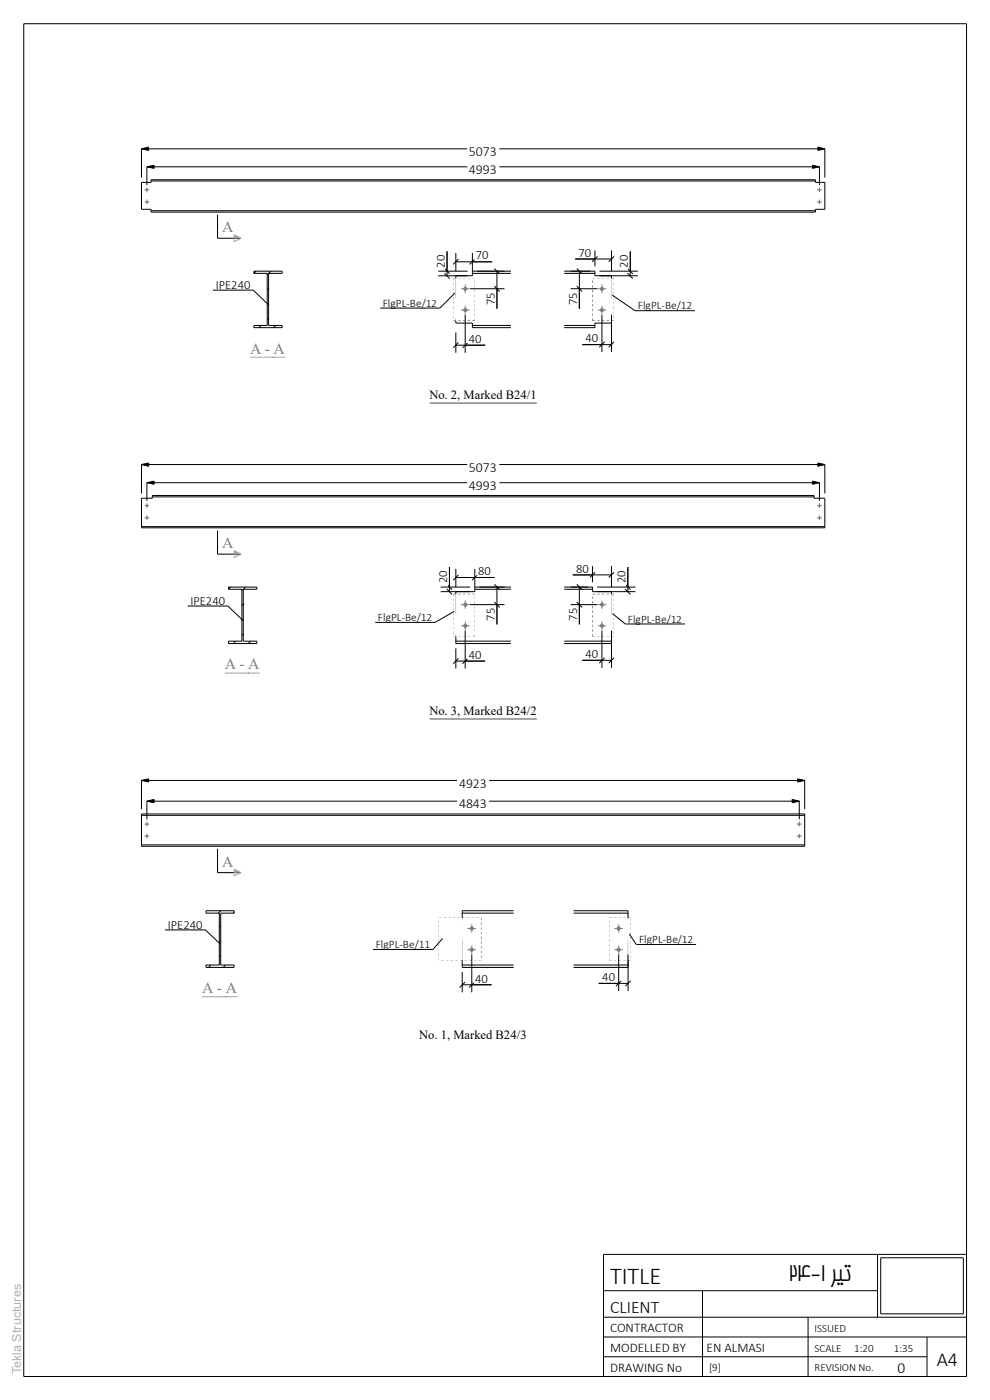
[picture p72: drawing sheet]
<svg xmlns="http://www.w3.org/2000/svg" width="210mm" height="297mm" viewBox="0 0 210 297" stroke-linecap="round" stroke-linejoin="round" font-family="sans-serif">
<defs><g id="words">
<g font-size="5.1">
<text x="129.4" y="272.4">TITLE</text>
<text x="167.3" y="271.7">24-1 ریت</text>
</g>
<text font-size="4.2" x="198.7" y="289.8">A4</text>
<text font-size="3.7" x="129.4" y="278.5">CLIENT</text>
<g font-size="3.3" fill="#7f7f7f">
<text x="47.1" y="49.3">A</text>
<text x="53" y="75.1">A - A</text>
<text x="47.1" y="116.3">A</text>
<text x="47.7" y="142">A - A</text>
<text x="47.1" y="183.9">A</text>
<text x="42.9" y="210.7">A - A</text>
</g>
<text font-size="3.3" x="190.4" y="291.3">0</text>
<g font-size="2.9">
<text x="99.5" y="33.1">5073</text>
<text x="99.5" y="36.9">4993</text>
<text x="99.5" y="100.1">5073</text>
<text x="99.5" y="103.9">4993</text>
<text x="97.4" y="167.1">4923</text>
<text x="97.4" y="171.4">4843</text>
</g>
<g font-size="2.8">
<text x="129.4" y="286.8">MODELLED BY</text>
<text x="129.4" y="282.6">CONTRACTOR</text>
<text x="149.9" y="286.8">EN ALMASI</text>
<text x="129.4" y="291">DRAWING No</text>
</g>
<g font-size="2.7">
<text x="94.4" y="56.8" transform="rotate(-90 94.4 56.8)">20</text>
<text x="100.9" y="55">70</text>
<text x="122.7" y="54.5">70</text>
<text x="133.2" y="56.8" transform="rotate(-90 133.2 56.8)">20</text>
<text x="45.8" y="61.3">IPE240</text>
<text x="104.9" y="64.7" transform="rotate(-90 104.9 64.7)">75</text>
<text x="122.4" y="64.7" transform="rotate(-90 122.4 64.7)">75</text>
<text x="99.4" y="72.7">40</text>
<text x="124.2" y="72.6">40</text>
<text x="91.1" y="84.7">No. 2, Marked B24/1</text>
<text x="94.9" y="123.7" transform="rotate(-90 94.9 123.7)">20</text>
<text x="101.4" y="122">80</text>
<text x="122.2" y="121.5">80</text>
<text x="132.7" y="123.7" transform="rotate(-90 132.7 123.7)">20</text>
<text x="40.4" y="128.3">IPE240</text>
<text x="104.9" y="131.7" transform="rotate(-90 104.9 131.7)">75</text>
<text x="122.4" y="131.7" transform="rotate(-90 122.4 131.7)">75</text>
<text x="99.4" y="139.7">40</text>
<text x="124.2" y="139.6">40</text>
<text x="91.1" y="151.8">No. 3, Marked B24/2</text>
<text x="35.6" y="197">IPE240</text>
<text x="100.8" y="208.4">40</text>
<text x="127.8" y="208.1">40</text>
<text x="88.9" y="220.4">No. 1, Marked B24/3</text>
</g>
<text font-size="2.7" fill="#b2b2b2" x="4.5" y="291.5" transform="rotate(-90 4.5 291.5)">Tekla Structures</text>
<g font-size="2.4">
<text x="81.2" y="65.1">FlgPL-Be/12</text>
<text x="135.3" y="65.6">FlgPL-Be/12</text>
<text x="80.2" y="131.8">FlgPL-Be/12</text>
<text x="133.2" y="132.1">FlgPL-Be/12</text>
<text x="79.7" y="201.1">FlgPL-Be/11</text>
<text x="135.6" y="200.1">FlgPL-Be/12</text>
</g>
<g font-size="2.3">
<text x="172.8" y="286.7">SCALE</text>
<text x="172.8" y="282.5">ISSUED</text>
<text x="181.2" y="286.7">1:20</text>
<text x="189.6" y="286.7">1:35</text>
<text x="150.4" y="290.9">[9]</text>
<text x="172.8" y="290.9">REVISION No.</text>
</g>
</g></defs>
<g fill="none" stroke="#000" stroke-width=".21">
<path d="M54.3 57.5l-.5 .5M57.5 57.5l-.8 .8M100.2 58h8.2M108.4 57.5h-8.2v1h-3.5v.5M55.4 69l-.5 .5M57 67.4l-.3 .3M57 64.3l-.3 .3M57 61.2l-.3 .3M57 61.1v.1M58.5 69l-.5 .5M96.7 68v.5h3.5v1h8.2M100.2 69h8.2"/>
<path d="M48.9 124.5l-.4 .5M50 136l-.5 .5M51.6 128.1h.1M51.6 134.4l-.3 .3M51.6 131.3l-.3 .3M51.6 128.1l-.3 .3M52.1 124.5l-.8 .8M53.2 136l-.5 .5M46.8 199.5l-.3 .3M46.8 196.3l-.3 .4M46.8 193.2l-.5 .5M49.7 193.5l-.2 .2"/>
<path d="M44.7 204.7l-.5 .5M46.8 202.6l-.3 .3M47.9 204.7l-.5 .5"/>
</g>
<g fill="#000">
<path d="M96.2 59v.5zM96.2 60v.5zM96.2 61v.5zM96.2 62v.5zM96.2 63v.5zM96.2 64v.5zM96.2 65v.5zM96.2 66v.5zM96.2 67v.5z"/>
<path d="M96.7 59v4.2zM96.7 67.5v.5z"/>
<path d="M100.2 59l.5 .1zM99.2 59l.5 .1zM98.2 59l.5 .1zM97.2 59l.5 .1zM96.2 59l.5 .1z"/>
<path d="M96.2 68l.5 .1zM97.2 68l.5 .1zM98.2 68l.5 .1zM99.2 68l.5 .1zM100.2 68l.5 .1z"/>
<path d="M100.7 67.5v.5zM100.7 66.5v.5zM100.7 65.5v.5zM100.7 64.5v.5zM100.7 63.5v.5zM100.7 62.5v.5zM100.7 61.5v.5zM100.7 60.5v.5zM100.7 59.5v.5z"/>
</g>
<circle cx="98.7" cy="61.3" r=".44" fill="#7f7f7f"/>
<path d="M97.8 61.3h1.8M98.7 60.4v1.8" fill="none" stroke="#7f7f7f" stroke-width=".21"/>
<circle cx="98.7" cy="65.8" r=".44" fill="#7f7f7f"/>
<path d="M97.8 65.8h1.8M98.7 64.9v1.8" fill="none" stroke="#7f7f7f" stroke-width=".21"/>
<path d="M48.5 124.5h6v.5h-2.9v11h2.9v.5h-6v-.5h2.8v-11h-2.8z" fill="none" stroke="#000" stroke-width=".21"/>
<circle cx="127.7" cy="61.3" r=".44" fill="#7f7f7f"/>
<path d="M126.8 61.3h1.8M127.7 60.4v1.8" fill="none" stroke="#7f7f7f" stroke-width=".21"/>
<circle cx="127.7" cy="65.8" r=".44" fill="#7f7f7f"/>
<path d="M126.8 65.8h1.8M127.7 64.9v1.8" fill="none" stroke="#7f7f7f" stroke-width=".21"/>
<path d="M119.7 58h6.5M119.7 57.5h6.5v1h3.5v.5M119.7 69h6.5M129.7 68v.5h-3.5v1h-6.5" fill="none" stroke="#000" stroke-width=".21"/>
<g fill="#000">
<path d="M125.7 59l.5 .1zM126.7 59l.5 .1zM127.7 59l.5 .1zM128.7 59l.5 .1zM129.7 59l.5 .1z"/>
<path d="M129.7 59v4.2zM129.7 67.5v.5z"/>
<path d="M130.2 59v.5zM130.2 60v.5zM130.2 61v.5zM130.2 62v.5zM130.2 63v.5zM130.2 64v.5zM130.2 65v.5zM130.2 66v.5zM130.2 67v.5z"/>
<path d="M125.6 67.5l.1 .5zM125.6 66.5l.1 .5zM125.6 65.5l.1 .5zM125.6 64.5l.1 .5zM125.6 63.5l.1 .5zM125.6 62.5l.1 .5zM125.6 61.5l.1 .5zM125.6 60.5l.1 .5zM125.6 59.5l.1 .5z"/>
<path d="M129.7 68l.5 .1zM128.7 68l.5 .1zM127.7 68l.5 .1zM126.7 68l.5 .1zM125.7 68l.5 .1z"/>
</g>
<circle cx="173.8" cy="107.3" r=".25" fill="#7f7f7f"/>
<path d="M173.3 107.3h1M173.8 106.8v1" fill="none" stroke="#7f7f7f" stroke-width=".21"/>
<circle cx="173.8" cy="109.8" r=".25" fill="#7f7f7f"/>
<path d="M173.3 109.9h1M173.8 109.3v1.1" fill="none" stroke="#7f7f7f" stroke-width=".21"/>
<circle cx="31.2" cy="107.3" r=".26" fill="#7f7f7f"/>
<path d="M30.6 107.3h1.1M31.2 106.8v1" fill="none" stroke="#7f7f7f" stroke-width=".21"/>
<circle cx="31.2" cy="109.8" r=".26" fill="#7f7f7f"/>
<path d="M30.6 109.9h1.1M31.2 109.3v1.1" fill="none" stroke="#7f7f7f" stroke-width=".21"/>
<path d="M30 105.7h2.3v-.6h140.4v.6h2.3v6.3h-145zM30 111.7h145M32.3 105.4h140.4" fill="none" stroke="#000" stroke-width=".21"/>
<circle cx="173.8" cy="40.3" r=".26" fill="#7f7f7f"/>
<path d="M173.8 39.7v1.1M173.3 40.3h1" fill="none" stroke="#7f7f7f" stroke-width=".21"/>
<circle cx="173.8" cy="42.8" r=".25" fill="#7f7f7f"/>
<path d="M173.3 42.8h1M173.8 42.3v1" fill="none" stroke="#7f7f7f" stroke-width=".21"/>
<path d="M30 38.7h2v-.6h141v.6h2v5.7h-2v.6h-141v-.6h-2zM32 38.4h141M32 44.7h141" fill="none" stroke="#000" stroke-width=".21"/>
<circle cx="31.2" cy="40.3" r=".26" fill="#7f7f7f"/>
<path d="M31.2 39.7v1.1M30.6 40.3h1.1" fill="none" stroke="#7f7f7f" stroke-width=".21"/>
<circle cx="31.2" cy="42.8" r=".26" fill="#7f7f7f"/>
<path d="M30.6 42.8h1.1M31.2 42.3v1" fill="none" stroke="#7f7f7f" stroke-width=".21"/>
<circle cx="127.7" cy="128.3" r=".44" fill="#7f7f7f"/>
<path d="M126.8 128.3h1.8M127.7 127.4v1.8" fill="none" stroke="#7f7f7f" stroke-width=".21"/>
<circle cx="127.7" cy="132.8" r=".44" fill="#7f7f7f"/>
<path d="M126.8 132.8h1.8M127.7 131.9v1.8" fill="none" stroke="#7f7f7f" stroke-width=".21"/>
<path d="M53.8 57.5h6.1v.5h-2.9v11h2.9v.5h-6.1v-.5h2.9v-11h-2.9zM96.7 136h11.7M96.7 135v1.5h11.7M100.7 125h7.7M108.4 124.5h-7.7v1h-4v.5M119.7 124.5h6v1h4v.5M119.7 125h6M119.7 136h10M129.7 135v1.5h-10" fill="none" stroke="#000" stroke-width=".21"/>
<g fill="#000">
<path d="M96.7 126v4.3zM96.7 134.5v.5z"/>
<path d="M125.6 134.5l.1 .5zM125.6 133.5l.1 .5zM125.6 132.5l.1 .5zM125.6 131.5l.1 .5zM125.6 130.5l.1 .5zM125.6 129.5l.1 .5zM125.6 128.5l.1 .5zM125.6 127.5l.1 .5zM125.6 126.5l.1 .5z"/>
<path d="M125.7 126l.5 .1zM126.7 126l.5 .1zM127.7 126l.5 .1zM128.7 126l.5 .1zM129.7 126l.5 .1z"/>
<path d="M129.7 126v4.3zM129.7 134.5v.5z"/>
<path d="M129.7 135h.5zM128.7 135h.5zM127.7 135h.5zM126.7 135h.5zM125.7 135h.5z"/>
<path d="M130.2 126v.5zM130.2 127v.5zM130.2 128v.5zM130.2 129v.5zM130.2 130v.5zM130.2 131v.5zM130.2 132v.5zM130.2 133v.5zM130.2 134v.5z"/>
</g>
<circle cx="98.7" cy="128.3" r=".44" fill="#7f7f7f"/>
<path d="M97.8 128.3h1.8M98.7 127.4v1.8" fill="none" stroke="#7f7f7f" stroke-width=".21"/>
<circle cx="98.7" cy="132.8" r=".44" fill="#7f7f7f"/>
<path d="M97.8 132.8h1.8M98.7 131.9v1.8" fill="none" stroke="#7f7f7f" stroke-width=".21"/>
<g fill="#000">
<path d="M96.2 135h.5zM97.2 135h.5zM98.2 135h.5zM99.2 135h.5zM100.2 135h.5z"/>
<path d="M96.2 126v.5zM96.2 127v.5zM96.2 128v.5zM96.2 129v.5zM96.2 130v.5zM96.2 131v.5zM96.2 132v.5zM96.2 133v.5zM96.2 134v.5z"/>
<path d="M100.7 134.5v.5zM100.7 133.5v.5zM100.7 132.5v.5zM100.7 131.5v.5zM100.7 130.5v.5zM100.7 129.5v.5zM100.7 128.5v.5zM100.7 127.5v.5zM100.7 126.5v.5z"/>
<path d="M100.2 126l.5 .1zM99.2 126l.5 .1zM98.2 126l.5 .1zM97.2 126l.5 .1zM96.2 126l.5 .1z"/>
</g>
<path d="M43.7 193.2h6v.5h-2.9v11h2.9v.5h-6v-.5h2.8v-11h-2.8z" fill="none" stroke="#000" stroke-width=".21"/>
<circle cx="169.5" cy="174.8" r=".25" fill="#7f7f7f"/>
<path d="M169 174.8h1.1M169.5 174.3v1" fill="none" stroke="#7f7f7f" stroke-width=".21"/>
<circle cx="169.5" cy="177.4" r=".25" fill="#7f7f7f"/>
<path d="M169 177.4h1.1M169.5 176.9v1" fill="none" stroke="#7f7f7f" stroke-width=".21"/>
<circle cx="31.2" cy="174.8" r=".26" fill="#7f7f7f"/>
<path d="M30.6 174.8h1.1M31.2 174.3v1" fill="none" stroke="#7f7f7f" stroke-width=".21"/>
<circle cx="31.2" cy="177.4" r=".26" fill="#7f7f7f"/>
<path d="M30.6 177.4h1.1M31.2 176.9v1" fill="none" stroke="#7f7f7f" stroke-width=".21"/>
<path d="M30 172.7h140.7v6.8h-140.7zM30 179.2h140.7M30 173h140.7M121.7 193.2h11.5v1.5M121.7 193.7h11.5M121.7 204.7h11.5M133.2 203.7v1.5h-11.5" fill="none" stroke="#000" stroke-width=".21"/>
<path d="M133.2 199.5v4.2zM133.2 193.7v1.5z" fill="#000"/>
<circle cx="131.2" cy="197" r=".46" fill="#7f7f7f"/>
<path d="M130.3 197h1.8M131.2 196.1v1.8" fill="none" stroke="#7f7f7f" stroke-width=".21"/>
<circle cx="131.2" cy="201.5" r=".45" fill="#7f7f7f"/>
<path d="M130.3 201.5h1.8M131.2 200.6v1.7" fill="none" stroke="#7f7f7f" stroke-width=".21"/>
<g fill="#000">
<path d="M129.2 194.7h.5zM130.2 194.7h.5zM131.2 194.7h.5zM132.2 194.7h.5zM133.2 194.7h.5z"/>
<path d="M133.7 194.7v.5zM133.7 195.7v.5zM133.7 196.7v.5zM133.7 197.7v.5zM133.7 198.7v.5zM133.7 199.7v.5zM133.7 200.7v.5zM133.7 201.7v.5zM133.7 202.7v.5z"/>
<path d="M129.2 203.2v.5zM129.2 202.2v.5zM129.2 201.2v.5zM129.2 200.2v.5zM129.2 199.2v.5zM129.2 198.2v.5zM129.2 197.2v.5zM129.2 196.2v.5zM129.2 195.2v.5z"/>
<path d="M133.2 203.7h.5zM132.2 203.7h.5zM131.2 203.7h.5zM130.2 203.7h.5zM129.2 203.7h.5z"/>
</g>
<circle cx="100.1" cy="197" r=".46" fill="#7f7f7f"/>
<path d="M99.1 197h1.9M100.1 196.1v1.8" fill="none" stroke="#7f7f7f" stroke-width=".21"/>
<circle cx="100.1" cy="201.5" r=".45" fill="#7f7f7f"/>
<path d="M99.1 201.5h1.9M100.1 200.6v1.7" fill="none" stroke="#7f7f7f" stroke-width=".21"/>
<g fill="none" stroke="#000" stroke-width=".21">
<path d="M46.1 45.5v5h5M53.7 61.5l3.2 3.1M96.5 62.2l-3.2 3.2M129.9 62.6l4.8 3.3M46.1 112.6v5h5M48.3 128.6l3.3 3.1M96.4 129.7l-4.1 2.3M129.9 130.2l2.7 2.2M43.6 197.3l3.2 3M46.1 180.1v5h5M93.9 199.1l-2.1 2.3M98 193.7h11"/>
<path d="M109 193.2h-11v1.5M133.5 198.1l1.5 2.3M98 203.7v1.5h11M98 204.7h11"/>
</g>
<g fill="#000">
<path d="M93 194.7h.6zM94.1 194.7h.5zM95.1 194.7h.4zM96.1 194.7h.5zM97.1 194.7h.5zM98 194.7h.6zM99.1 194.7h.5zM100.1 194.7h.4zM101 194.7h.6z"/>
<path d="M102 194.7l.1 .5zM102 195.7l.1 .5zM102 196.7l.1 .5zM102 197.7l.1 .5zM102 198.7l.1 .5zM102 199.7l.1 .5zM102 200.7l.1 .5zM102 201.7l.1 .5zM102 202.7l.1 .5z"/>
<path d="M93 203.2l.1 .5zM93 202.2l.1 .5zM93 201.2l.1 .5zM93 200.2l.1 .5zM93 199.2l.1 .5zM93 198.2l.1 .5zM93 197.2l.1 .5zM93 196.2l.1 .5zM93 195.2l.1 .5z"/>
<path d="M98 199.5l.1 4.2zM98 194.7l.1 .5z"/>
<path d="M101.6 203.7h.5zM100.5 203.7h.5zM99.6 203.7h.5zM98.6 203.7h.5zM97.6 203.7h.4zM96.6 203.7h.5zM95.5 203.7h.6zM94.6 203.7h.5zM93.6 203.7h.5z"/>
</g>
<path d="M91.1 82.8h22.8v2h-22.8z" fill="#fff"/>
<path d="M91.1 85.5h22.8" fill="none" stroke="#4c4c4c" stroke-width=".21"/>
<path d="M81.2 62.9h11.5v1.9h-11.5z" fill="#fff"/>
<path d="M93 58.5h6.2M93 57.5h6.2M94.3 58l1.1 1.1M94.3 57l1.1 1.1M94.8 57.5v1M96.7 55.5h7.7M96.7 53.7v3.8M97.2 54.9l-1.1 1.2M100.2 53.7v3.8M100.8 54.9l-1.2 1.2M80.6 65.4h12.7" fill="none" stroke="#000" stroke-width=".21"/>
<path d="M100.5 53.7h3.6" fill="none" stroke="#fff" stroke-width="2.8" stroke-linecap="butt"/>
<path d="M91.6 53.7h2.8v3.5h-2.8z" fill="#fff"/>
<path d="M94.8 53.3v4.2M101.2 57.5h5.8M104.9 57l1.1 1.1M105.4 57.5v3.8M99.7 61.3h7.3M104.9 60.7l1.1 1.1" fill="none" stroke="#000" stroke-width=".21"/>
<path d="M102.2 61.6h2.8v3.5h-2.8z" fill="#fff"/>
<path d="M96.7 73.2h6.2M96.7 70.5v4.3M97.2 72.6l-1.1 1.2M98.7 66.8v8M99.3 72.6l-1.2 1.2M105.4 61.3v4.2" fill="none" stroke="#000" stroke-width=".21"/>
<path d="M99.1 71.4h3.4" fill="none" stroke="#fff" stroke-width="2.8" stroke-linecap="butt"/>
<g fill="#fff">
<path d="M47.7 139.5h2.4v2.5h-2.4z"/>
<path d="M50.8 139.5h1.1v2.5h-1.1z"/>
<path d="M52.7 139.5h2.4v2.5h-2.4z"/>
</g>
<path d="M47.7 142.8h7.4" fill="none" stroke="#a8a1a8" stroke-width=".21"/>
<path d="M40.4 125.9h7.4v2.1h-7.4z" fill="#fff"/>
<path d="M39.8 128.6h8.5" fill="none" stroke="#000" stroke-width=".21"/>
<path d="M91.1 149.8h22.8v2h-22.8z" fill="#fff"/>
<path d="M91.1 152.5h22.8" fill="none" stroke="#4c4c4c" stroke-width=".21"/>
<path d="M127.2 58.5h8.1M127.2 57.5h8.1M133.1 58l1.1 1.1M133.1 57l1.1 1.1M133.7 57.5v1" fill="none" stroke="#000" stroke-width=".21"/>
<path d="M130.4 53.7h2.8v3.5h-2.8z" fill="#fff"/>
<path d="M133.7 53.3v4.2" fill="none" stroke="#000" stroke-width=".21"/>
<path d="M135.3 63.5h11.5v1.8h-11.5z" fill="#fff"/>
<path d="M121.1 57.5h4.1M122.3 57l1.2 1.1M122.9 57.5v3.8M121.1 61.3h5.6M122.3 60.7l1.2 1.1M134.7 65.9h12.7" fill="none" stroke="#000" stroke-width=".21"/>
<path d="M119.6 61.6h2.9v3.5h-2.9z" fill="#fff"/>
<path d="M30 98.5l1.5-.3v.7zM173.5 98.2l1.5 .3-1.5 .4zM31.2 102.4l1.5-.3v.6zM172.3 102.1l1.5 .3-1.5 .3z" fill="#000"/>
<g fill="none" stroke="#000" stroke-width=".21">
<path d="M122 54.9h7.7M126.2 53.1v3.4M126.7 54.4l-1.1 1.1M129.7 53.1v4.4M130.3 54.4l-1.2 1.1M122.9 61.3v4.2M123.5 73.1h6.2M127.7 66.8v7.9M128.3 72.5l-1.2 1.2M129.7 66.8v7.9M130.3 72.5l-1.2 1.2M30 98.5h145"/>
<path d="M30 98.5v6.2M30 98.5l1.5-.3v.7zM173.5 98.2l1.5 .3-1.5 .4zM175 98.5v6.2M31.2 102.4h142.6M31.2 102.4v3.9M31.2 102.4l1.5-.3v.6zM172.3 102.1l1.5 .3-1.5 .3zM173.8 102.4v3.9"/>
</g>
<path d="M122.3 53.1h3.6M123.8 71.2h3.5" fill="none" stroke="#fff" stroke-width="2.8" stroke-linecap="butt"/>
<path d="M99.1 98.6h6.8M99.1 102.4h6.8" fill="none" stroke="#fff" stroke-width="3.1" stroke-linecap="butt"/>
<path d="M47.2 113.8h2.4v2.5h-2.4z" fill="#fff"/>
<path d="M49.7 116.8l1.4 .8-1.4 .7z" fill="none" stroke="#a8a1a8" stroke-width=".21"/>
<path d="M49.7 116.8l1.4 .8h-1.4z" fill="#a8a1a8"/>
<path d="M47.2 46.8h2.4v2.5h-2.4z" fill="#fff"/>
<path d="M49.7 49.8l1.4 .7-1.4 .8z" fill="none" stroke="#a8a1a8" stroke-width=".21"/>
<path d="M49.7 49.8l1.4 .7h-1.4z" fill="#a8a1a8"/>
<g fill="none" stroke="#000" stroke-width=".21">
<path d="M30 31.6h145M30 31.6v6.1M30 31.6l1.5-.4v.7zM31.2 35.4h142.6M31.2 35.4v3.9M31.2 35.4l1.5-.4v.7zM172.3 35l1.5 .4-1.5 .3zM173.5 31.2l1.5 .4-1.5 .3zM173.8 35.4v3.9M175 31.6v6.1M126.7 125.5h8.1M126.7 124.5h8.1"/>
<path d="M127.7 133.8v7.9M128.3 139.5l-1.2 1.2M129.7 133.8v7.9M130.3 139.5l-1.2 1.2M132.6 125l1.1 1.1M132.6 123.9l1.1 1.2M133.2 124.5v1M123.5 140.1h6.2"/>
</g>
<path d="M30 31.6l1.5-.4v.7zM31.2 35.4l1.5-.4v.7zM172.3 35l1.5 .4-1.5 .3zM173.5 31.2l1.5 .4-1.5 .3z" fill="#000"/>
<path d="M99.1 35.4h6.8" fill="none" stroke="#fff" stroke-width="3" stroke-linecap="butt"/>
<path d="M99.1 31.6h6.8" fill="none" stroke="#fff" stroke-width="3.1" stroke-linecap="butt"/>
<path d="M123.8 138.3h3.5" fill="none" stroke="#fff" stroke-width="2.8" stroke-linecap="butt"/>
<path d="M129.9 120.7h2.8v3.5h-2.8z" fill="#fff"/>
<path d="M133.2 120.3v4.2" fill="none" stroke="#000" stroke-width=".21"/>
<path d="M133.2 130h11.5v1.7h-11.5z" fill="#fff"/>
<path d="M121 128.3h5.7M121 124.5h3.7M121.5 122h8.2M122.3 127.7l1.2 1.2M122.3 123.9l1.2 1.2M122.9 124.5v3.8M125.7 120.1v3.4M126.2 121.4l-1.1 1.1M129.7 120.1v4.4M130.3 121.4l-1.2 1.1M132.6 132.4h12.7" fill="none" stroke="#000" stroke-width=".21"/>
<path d="M121.8 120.1h3.5" fill="none" stroke="#fff" stroke-width="2.8" stroke-linecap="butt"/>
<path d="M119.6 128.6h2.9v3.5h-2.9z" fill="#fff"/>
<path d="M122.9 128.3v4.2" fill="none" stroke="#000" stroke-width=".21"/>
<g fill="#fff">
<path d="M53 72.5h2.5v2.5h-2.5z"/>
<path d="M56.2 72.5h1.1v2.5h-1.1z"/>
<path d="M58.1 72.5h2.4v2.5h-2.4z"/>
</g>
<path d="M53 75.8h7.5" fill="none" stroke="#a8a1a8" stroke-width=".21"/>
<path d="M45.8 59h7.3v2h-7.3z" fill="#fff"/>
<path d="M45.2 61.5h8.5M99.7 128.3h7.3M101.7 124.5h5.3M104.9 127.7l1.1 1.2M104.9 123.9l1.1 1.2M105.4 124.5v3.8" fill="none" stroke="#000" stroke-width=".21"/>
<path d="M102.2 128.6h2.8v3.5h-2.8z" fill="#fff"/>
<path d="M96.7 137.5v4.3M97.2 139.7l-1.1 1.1M98.7 133.8v8M99.3 139.7l-1.2 1.1M105.4 128.3v4.2M96.7 140.2h6.2" fill="none" stroke="#000" stroke-width=".21"/>
<path d="M99.1 138.4h3.4" fill="none" stroke="#fff" stroke-width="2.8" stroke-linecap="butt"/>
<path d="M80.2 129.6h11.5v1.8h-11.5z" fill="#fff"/>
<path d="M79.6 132h12.7M93.5 125.5h6.2M93.5 124.5h6.2M94.8 125l1.1 1.1M94.8 123.9l1.1 1.2M95.3 124.5v1" fill="none" stroke="#000" stroke-width=".21"/>
<path d="M92.1 120.7h2.8v3.5h-2.8z" fill="#fff"/>
<path d="M95.3 120.3v4.2M96.7 122.5h8.2M96.7 120.7v3.8M97.2 122l-1.1 1.1M100.7 120.7v3.8M101.3 122l-1.2 1.1" fill="none" stroke="#000" stroke-width=".21"/>
<path d="M101 120.7h3.6" fill="none" stroke="#fff" stroke-width="2.8" stroke-linecap="butt"/>
<path d="M89 219.5h22.7" fill="none" stroke="#fff" stroke-width="2" stroke-linecap="butt"/>
<g fill="#fff">
<path d="M42.9 208.2h2.4v2.5h-2.4z"/>
<path d="M46.1 208.2h1.1v2.5h-1.1z"/>
<path d="M47.9 208.2h2.4v2.5h-2.4z"/>
</g>
<path d="M42.9 211.5h7.4" fill="none" stroke="#a8a1a8" stroke-width=".21"/>
<path d="M35.6 194.6h7.4v2h-7.4z" fill="#fff"/>
<path d="M30 165.6h140.7M30 165.6v6.1M30 165.6l1.5-.4v.7zM31.2 170h138.3M31.2 170v3.8M31.2 170l1.5-.4v.7zM168 169.6l1.5 .4-1.5 .3zM169.2 165.2l1.5 .4-1.5 .3zM169.5 170v3.8M170.7 165.6v6.1M35 197.3h8.6" fill="none" stroke="#000" stroke-width=".21"/>
<path d="M30 165.6l1.5-.4v.7zM31.2 170l1.5-.4v.7zM168 169.6l1.5 .4-1.5 .3zM169.2 165.2l1.5 .4-1.5 .3z" fill="#000"/>
<path d="M96.9 169.9h6.9" fill="none" stroke="#fff" stroke-width="3.1" stroke-linecap="butt"/>
<path d="M96.9 165.6h6.9" fill="none" stroke="#fff" stroke-width="3" stroke-linecap="butt"/>
<path d="M47.2 181.4h2.4v2.5h-2.4z" fill="#fff"/>
<path d="M49.7 184.4l1.4 .7-1.4 .7z" fill="none" stroke="#a8a1a8" stroke-width=".21"/>
<path d="M49.7 184.4l1.4 .7h-1.4z" fill="#a8a1a8"/>
<path d="M127 208.6h6.2M131.2 202.5v7.7M131.8 208.1l-1.2 1.1M133.2 202.5v7.7M133.8 208.1l-1.1 1.1" fill="none" stroke="#000" stroke-width=".21"/>
<path d="M127.4 206.8h3.5" fill="none" stroke="#fff" stroke-width="2.8" stroke-linecap="butt"/>
<path d="M135.6 197.9h11.5v1.8h-11.5z" fill="#fff"/>
<path d="M98 208.9h6.3M98 206.2v4.3M98.6 208.4l-1.1 1.1M100.1 202.5v8M100.6 208.4l-1.1 1.1M135 200.4h12.7" fill="none" stroke="#000" stroke-width=".21"/>
<path d="M100.4 207.1h3.5" fill="none" stroke="#fff" stroke-width="2.8" stroke-linecap="butt"/>
<path d="M79.8 199h11.4v1.8h-11.4z" fill="#fff"/>
<path d="M5 5h200v287h-200zM79.1 201.4h12.7M128 279.4h77M128 273.8h58.1M149 273.8v18.2M171.4 279.4v12.6M186.1 266.1v13.3M186.8 266.8h17.5v11.9h-17.5zM205 266.1h-77v25.9M128 287.8h68.6M128 283.6h77M196.6 283.6v8.4" fill="none" stroke="#000" stroke-width=".21"/>
<use href="#words"/>
</svg>
